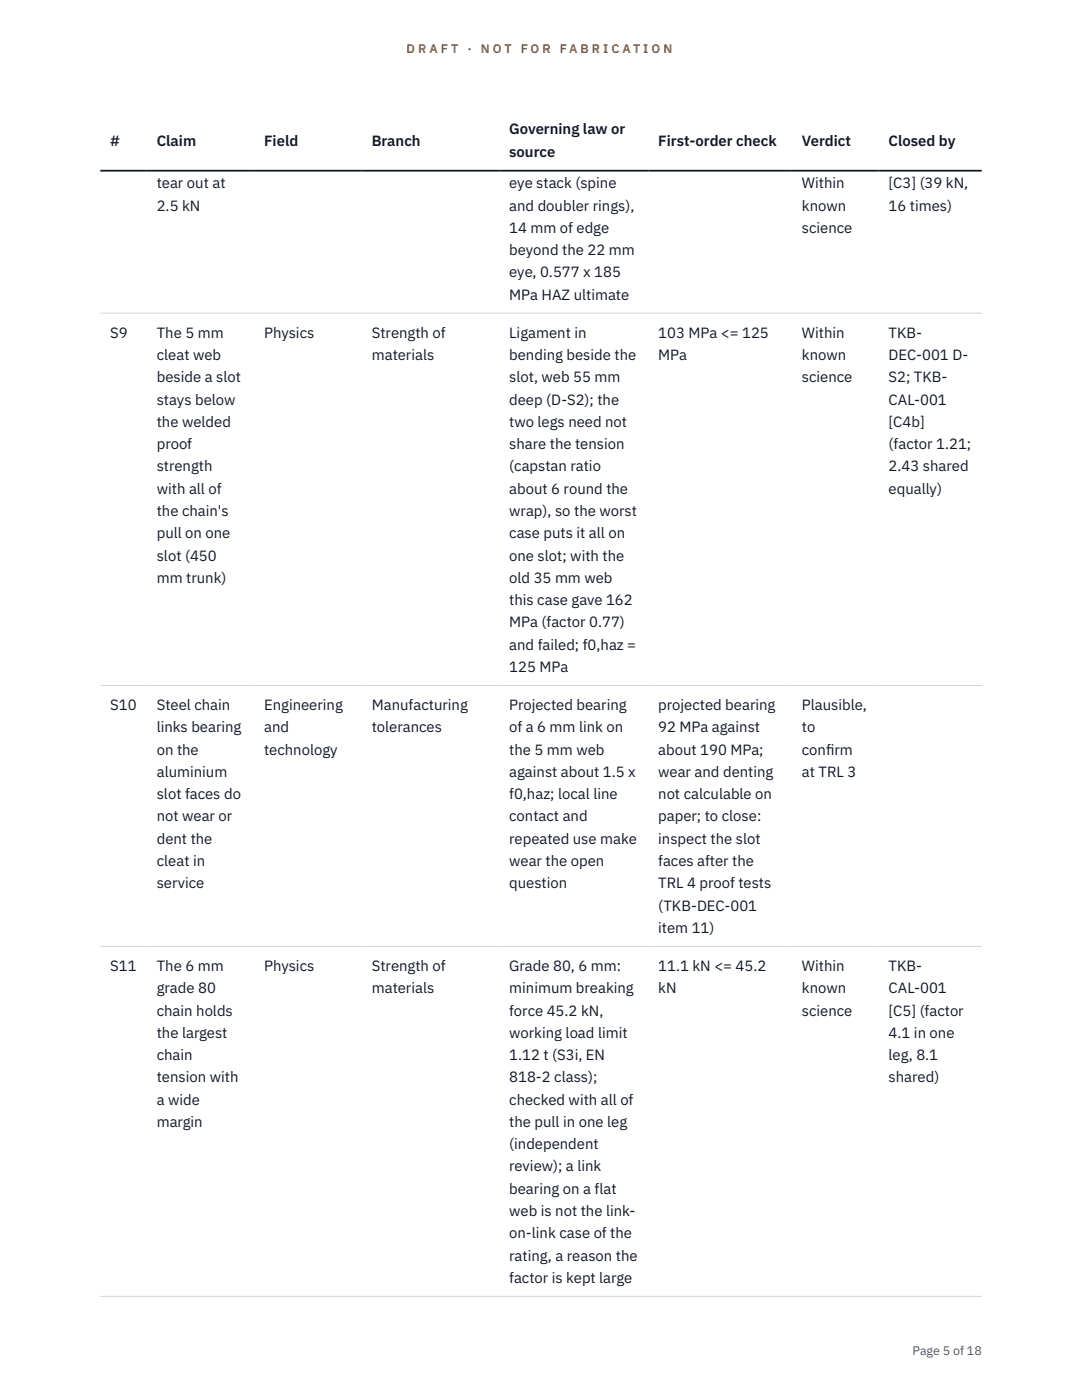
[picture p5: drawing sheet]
<svg xmlns="http://www.w3.org/2000/svg" width="216mm" height="279mm" viewBox="0 0 216 279" stroke-linecap="round" stroke-linejoin="round" font-family="sans-serif">
<defs><g id="words">
<g font-size="3" fill="#111827">
<text x="22" y="29.1">#</text>
<text x="31.3" y="29.1">Claim</text>
<text x="52.7" y="29.1">Field</text>
<text x="74.2" y="29.1">Branch</text>
<text x="101.6" y="26.8">Governing law or</text>
<text x="131.3" y="29.1">First-order check</text>
<text x="160" y="29.1">Verdict</text>
<text x="177.3" y="29.1">Closed by</text>
<text x="101.6" y="31.3">source</text>
<text x="31.3" y="37.6">tear out at</text>
<text x="101.6" y="37.6">eye stack (spine</text>
<text x="160" y="37.6">Within</text>
<text x="177.3" y="37.6">[C3] (39 kN,</text>
<text x="31.3" y="42">2.5 kN</text>
<text x="101.6" y="42">and doubler rings),</text>
<text x="101.6" y="46.5">14 mm of edge</text>
<text x="160" y="42">known</text>
<text x="160" y="46.5">science</text>
<text x="177.3" y="42">16 times)</text>
<text x="101.6" y="50.9">beyond the 22 mm</text>
<text x="101.6" y="55.4">eye, 0.577 x 185</text>
<text x="101.6" y="59.8">MPa HAZ ultimate</text>
<text x="22" y="67.4">S9</text>
<text x="31.3" y="67.4">The 5 mm</text>
<text x="31.3" y="71.9">cleat web</text>
<text x="52.7" y="67.4">Physics</text>
<text x="74.2" y="67.4">Strength of</text>
<text x="74.2" y="71.9">materials</text>
<text x="101.6" y="67.4">Ligament in</text>
<text x="101.6" y="71.9">bending beside the</text>
<text x="131.3" y="67.4">103 MPa &lt;= 125</text>
<text x="131.3" y="71.9">MPa</text>
<text x="160" y="67.4">Within</text>
<text x="160" y="71.9">known</text>
<text x="177.3" y="67.4">TKB-</text>
<text x="177.3" y="71.9">DEC-001 D-</text>
<text x="31.3" y="76.3">beside a slot</text>
<text x="101.6" y="76.3">slot, web 55 mm</text>
<text x="160" y="76.3">science</text>
<text x="177.3" y="76.3">S2; TKB-</text>
<text x="31.3" y="80.8">stays below</text>
<text x="101.6" y="80.8">deep (D-S2); the</text>
<text x="177.3" y="80.8">CAL-001</text>
<text x="31.3" y="85.2">the welded</text>
<text x="31.3" y="89.6">proof</text>
<text x="101.6" y="85.2">two legs need not</text>
<text x="101.6" y="89.6">share the tension</text>
<text x="177.3" y="85.2">[C4b]</text>
<text x="177.3" y="89.6">(factor 1.21;</text>
<text x="31.3" y="94.1">strength</text>
<text x="101.6" y="94.1">(capstan ratio</text>
<text x="177.3" y="94.1">2.43 shared</text>
<text x="31.3" y="98.5">with all of</text>
<text x="101.6" y="98.5">about 6 round the</text>
<text x="177.3" y="98.5">equally)</text>
<text x="31.3" y="103">the chain's</text>
<text x="31.3" y="107.4">pull on one</text>
<text x="101.6" y="103">wrap), so the worst</text>
<text x="101.6" y="107.4">case puts it all on</text>
<text x="31.3" y="111.9">slot (450</text>
<text x="101.6" y="111.9">one slot; with the</text>
<text x="31.3" y="116.3">mm trunk)</text>
<text x="101.6" y="116.3">old 35 mm web</text>
<text x="101.6" y="120.8">this case gave 162</text>
<text x="101.6" y="125.2">MPa (factor 0.77)</text>
<text x="101.6" y="129.7">and failed; f0,haz =</text>
<text x="101.6" y="134.1">125 MPa</text>
<text x="22" y="141.7">S10</text>
<text x="31.3" y="141.7">Steel chain</text>
<text x="52.7" y="141.7">Engineering</text>
<text x="74.2" y="141.7">Manufacturing</text>
<text x="101.6" y="141.7">Projected bearing</text>
<text x="131.3" y="141.7">projected bearing</text>
<text x="160" y="141.7">Plausible,</text>
<text x="31.3" y="146.2">links bearing</text>
<text x="52.7" y="146.2">and</text>
<text x="74.2" y="146.2">tolerances</text>
<text x="101.6" y="146.2">of a 6 mm link on</text>
<text x="131.3" y="146.2">92 MPa against</text>
<text x="160" y="146.2">to</text>
<text x="31.3" y="150.6">on the</text>
<text x="31.3" y="155.1">aluminium</text>
<text x="52.7" y="150.6">technology</text>
<text x="101.6" y="150.6">the 5 mm web</text>
<text x="101.6" y="155.1">against about 1.5 x</text>
<text x="131.3" y="150.6">about 190 MPa;</text>
<text x="131.3" y="155.1">wear and denting</text>
<text x="160" y="150.6">conf</text>
<text x="160" y="155.1">at TRL 3</text>
<text x="164.8" y="150.6">irm</text>
<text x="31.3" y="159.5">slot faces do</text>
<text x="101.6" y="159.5">f0,haz; local line</text>
<text x="131.3" y="159.5">not calculable on</text>
<text x="31.3" y="163.9">not wear or</text>
<text x="101.6" y="163.9">contact and</text>
<text x="131.3" y="163.9">paper; to close:</text>
<text x="31.3" y="168.4">dent the</text>
<text x="31.3" y="172.8">cleat in</text>
<text x="101.6" y="168.4">repeated use make</text>
<text x="101.6" y="172.8">wear the open</text>
<text x="131.3" y="168.4">inspect the slot</text>
<text x="131.3" y="172.8">faces after the</text>
<text x="31.3" y="177.3">service</text>
<text x="101.6" y="177.3">question</text>
<text x="131.3" y="177.3">TRL 4 proof tests</text>
<text x="131.3" y="181.7">(TKB-DEC-001</text>
<text x="131.3" y="186.2">item 11)</text>
<text x="22" y="193.8">S11</text>
<text x="31.3" y="193.8">The 6 mm</text>
<text x="52.7" y="193.8">Physics</text>
<text x="74.2" y="193.8">Strength of</text>
<text x="101.6" y="193.8">Grade 80, 6 mm:</text>
<text x="131.3" y="193.8">11.1 kN &lt;= 45.2</text>
<text x="160" y="193.8">Within</text>
<text x="177.3" y="193.8">TKB-</text>
<text x="31.3" y="198.2">grade 80</text>
<text x="31.3" y="202.7">chain holds</text>
<text x="74.2" y="198.2">materials</text>
<text x="101.6" y="198.2">minimum breaking</text>
<text x="101.6" y="202.7">force 45.2 kN,</text>
<text x="131.3" y="198.2">kN</text>
<text x="160" y="198.2">known</text>
<text x="160" y="202.7">science</text>
<text x="177.3" y="198.2">CAL-001</text>
<text x="177.3" y="202.7">[C5] (factor</text>
<text x="31.3" y="207.1">the largest</text>
<text x="101.6" y="207.1">working load limit</text>
<text x="177.3" y="207.1">4.1 in one</text>
<text x="31.3" y="211.6">chain</text>
<text x="101.6" y="211.6">1.12 t (S3i, EN</text>
<text x="177.3" y="211.6">leg, 8.1</text>
<text x="31.3" y="216">tension with</text>
<text x="31.3" y="220.5">a wide</text>
<text x="101.6" y="216">818-2 class);</text>
<text x="101.6" y="220.5">checked with all of</text>
<text x="177.3" y="216">shared)</text>
<text x="31.3" y="224.9">margin</text>
<text x="101.6" y="224.9">the pull in one leg</text>
<text x="101.6" y="229.4">(independent</text>
<text x="101.6" y="233.8">review); a link</text>
<text x="101.6" y="238.2">bearing on a flat</text>
<text x="101.6" y="242.7">web is not the link-</text>
<text x="101.6" y="247.1">on-link case of the</text>
<text x="101.6" y="251.6">rating, a reason the</text>
<text x="101.6" y="256">factor is kept large</text>
</g>
<g font-size="2.5" fill="#b45309">
<text x="81.1" y="10.5">D R A F T</text>
<text x="93.3" y="10.5">·</text>
<text x="95.9" y="10.5">N O T</text>
<text x="103.9" y="10.5">F O R</text>
<text x="111.7" y="10.5">F A B R I C A T I O N</text>
</g>
<text font-size="2.5" fill="#4b5563" x="182.1" y="270.3">Page 5 of 18</text>
</g></defs>
<path d="M20 62.5h175.9M20 136.8h175.9M20 188.9h175.9M20 258.7h175.9" fill="none" stroke="#d1d5db" stroke-width=".2"/>
<path d="M20 34.1h175.9" fill="none" stroke="#111827" stroke-width=".35"/>
<use href="#words"/>
</svg>
